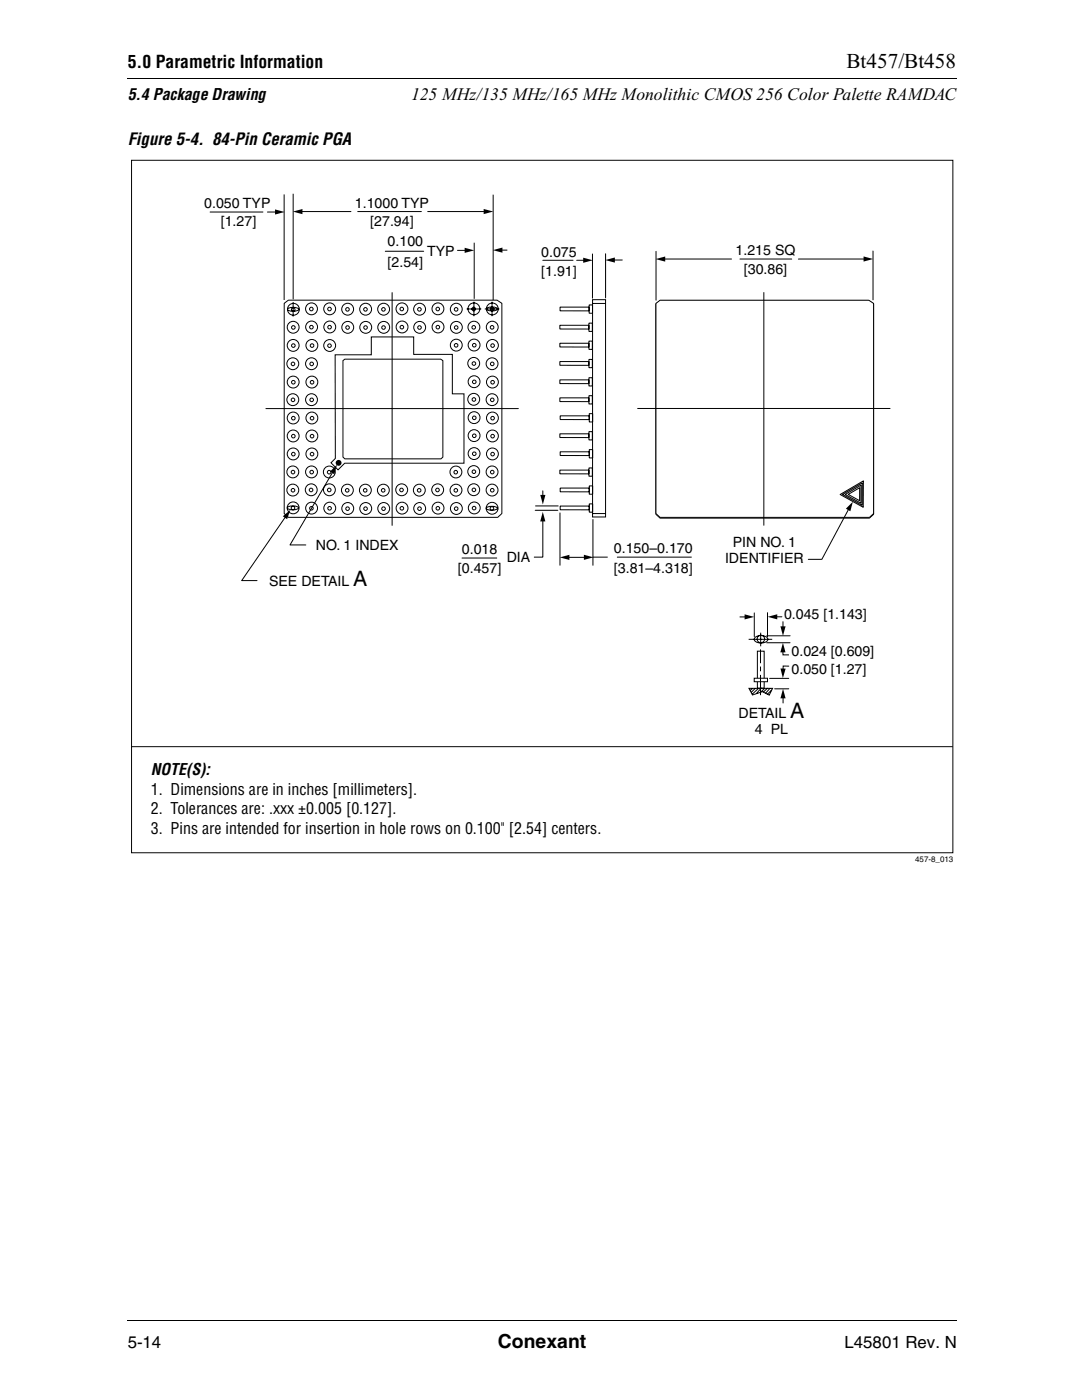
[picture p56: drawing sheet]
<svg xmlns="http://www.w3.org/2000/svg" width="216mm" height="279mm" viewBox="0 0 216 279" stroke-linecap="round" stroke-linejoin="round" font-family="sans-serif">
<defs><g id="words">
<g font-size="4.2">
<text x="168.6" y="13.6">Bt457/Bt458</text>
<text x="70.4" y="116.7">A</text>
<text x="157.4" y="143.2">A</text>
</g>
<text font-size="3.9" x="99.1" y="268.6">Conexant</text>
<g font-size="3.5">
<text x="25.4" y="13.6">5.0 Parametric Information</text>
<text x="81.9" y="19.9">125 MHz/135 MHz/165 MHz Monolithic CMOS 256 Color Palette RAMDAC</text>
</g>
<g font-size="3.3">
<text x="25.4" y="28.9">Figure 5-4. 84-Pin Ceramic PGA</text>
<text x="25.4" y="268.6">5-14</text>
<text x="168.2" y="268.6">L45801 Rev. N</text>
</g>
<g font-size="3.2">
<text x="25.4" y="19.9">5.4 Package Drawing</text>
<text x="30" y="154.5">NOTE(S):</text>
<text x="30" y="158.4">1. Dimensions are in inches [millimeters].</text>
<text x="30" y="162.3">2. Tolerances are: .xxx ±0.005 [0.127].</text>
<text x="30" y="166.2">3. Pins are intended for insertion in hole rows on 0.100&quot; [2.54] centers.</text>
</g>
<g font-size="2.8">
<text x="40.7" y="41.4">0.050 TYP</text>
<text x="70.7" y="41.4">1.1000 TYP</text>
<text x="44" y="45.1">[1.27]</text>
<text x="73.8" y="45.1">[27.94]</text>
<text x="77.2" y="49">0.100</text>
<text x="77.2" y="53.2">[2.54]</text>
<text x="85.1" y="51.1">TYP</text>
<text x="107.8" y="51.2">0.075</text>
<text x="146.5" y="50.8">1.215 SQ</text>
<text x="107.8" y="54.9">[1.91]</text>
<text x="148.2" y="54.6">[30.86]</text>
<text x="62.9" y="109.7">NO. 1 INDEX</text>
<text x="92" y="110.4">0.018</text>
<text x="100.9" y="112.1">DIA</text>
<text x="122.3" y="110.3">0.150–0.170</text>
<text x="144.4" y="112.2">IDENTIFIER</text>
<text x="146" y="109.1">PIN NO. 1</text>
<text x="53.6" y="116.7">SEE DETAIL</text>
<text x="91.2" y="114.3">[0.457]</text>
<text x="122.3" y="114.3">[3.81–4.318]</text>
<text x="156.2" y="123.3">0.045 [1.143]</text>
<text x="157.7" y="130.7">0.024 [0.609]</text>
<text x="157.7" y="134.3">0.050 [1.27]</text>
<text x="147.1" y="143.2">DETAIL</text>
<text x="150.4" y="146.3">4 PL</text>
</g>
<text font-size="1.6" x="182.3" y="171.8">457-8_013</text>
</g></defs>
<path d="M25.4 15.5l.1 .2zM190.5 15.5l.1 .2zM25.3 263.1l.1 .2zM190.5 263.1l.1 .2z" fill="#000"/>
<path d="M25.5 15.6h165M25.4 263.2h165.1" fill="none" stroke="#000" stroke-width=".2"/>
<path d="M25.9 31.7h164.1v140.8h-164.1z" fill="#fff"/>
<path d="M130.6 60.6l.9-.6h41.5l1 .6v41.9l-.8 .8h-41.7l-.9-.8z" fill="none" stroke="#000" stroke-width=".2"/>
<path d="M130.6 60.5l.9-.7h41.5l1 .7v41.9l-.8 .7h-41.7l-.9-.7z" fill="#fff" stroke="#000" stroke-width=".2"/>
<g fill="none" stroke="#000" stroke-width=".2">
<path d="M118 59.7h2.6v43.3h-2.6zM152.1 58.3v46.4M56.9 61.7h2.9M111.5 68.4h5.8v.8h-5.8zM111.5 79.3h5.8v.8l-5.8-.1zM111.5 64.8h5.8v.8h-5.8zM111.5 72.1h5.8v.7h-5.8zM111.5 75.7h5.8v.8h-5.8zM111.5 61.2h5.8v.8h-5.8zM117.3 64.4h.7v1.7h-.7zM117.3 68h.7v1.6h-.7zM117.3 71.6h.7v1.7h-.7z"/>
<path d="M117.3 75.3h.7v1.6h-.7zM117.3 78.9h.7v1.6h-.7zM117.3 60.8h.7v1.6h-.7zM118 60.5h2.5M111.5 93.7h5.8v.8l-5.8-.1zM111.5 86.5h5.8v.7h-5.8zM111.6 82.9h5.8v.7h-5.8zM111.6 90.1h5.8v.7h-5.8zM111.6 97.3h5.8v.7h-5.8zM117.3 86h.7v1.7h-.7zM117.3 93.3h.7v1.6h-.7zM117.4 96.9h.6v1.6h-.6z"/>
<path d="M117.4 82.5h.6v1.6h-.6zM117.4 89.6h.6v1.7h-.6zM127 81.4h50.3M111.6 100.9h5.8v.7h-5.8zM117.4 100.4h.6v1.7h-.6zM118 102.4h2.5M149.1 127.4h4.7M150.5 127a1.71 1.71 0 0 1 2.4 .4 1.62 1.62 0 0 1-2.7 0zM150.8 129.8h1.4v7.4h-1.4zM151.5 126.1v2.7"/>
<circle cx="151.5" cy="127.4" r=".75"/>
</g>
<path d="M150.2 135.2h2.7v.7h-2.7z" fill="#fff" stroke="#000" stroke-width=".2"/>
<g fill="none" stroke="#000" stroke-width=".2">
<path d="M56.6 38.8v21M58.4 38.6v21.1M98.2 38.8v21M41.8 42.3h10.6M53.3 42.3h1.8M60 42.2h9.9M71.2 42.2h12.7M76.7 50.1h7.7M85.2 42.2h11.5M91.1 49.9h1.7M94.4 48.4v11.2M99.7 49.9h1.3"/>
<path d="M108.1 51.9h6M114.9 51.9h1.5M118 50.6v8.8M120.6 50.6v8.8M122.1 51.8h1.8M130.7 50.1v9.7M132.2 51.6h13.5M147.4 51.6h10.3M159 51.6h13.3M173.9 50v9.8M108.1 97.8v1.2M167.3 98.6l4.7-2.7-.1 5.2z"/>
<path d="M167.8 98.6l3.9-2.3v4.4zM168.3 98.6l3.2-1.9v3.6zM168.9 98.5l2.3-1.3v2.6zM92 111.2h6.9M106.6 101.7h4.5M106.7 100.8h4.5M108.1 103.6v7.4h-1.7M111.5 102.2v10.5M113 111.1h3.7M118.1 111h2.9M118.1 103.5v9.2M122.9 111h14.8"/>
<path d="M169.1 101.3l-5.4 10.2h-2.7M147.4 123h1.1M149.2 137.2h4.7l-.7 1.4-1.3-.7-2 .6zM149.9 137.2l-.5 .4M150.2 122.2v4.7M150.5 137.2l-.9 .8M151.1 137.2l-1.3 1.2M151.5 129.4v2.8M151.5 132.9v.9M151.5 134.5v4.1M151.7 137.1l-1.1 1.1M152.3 137.2l-.7 .7"/>
<path d="M152.7 128.1h4.7M152.7 126.7h4.7M152.9 122.1v4.8M152.9 137.1l-.8 .8M153.3 135.2h3.8M153.4 137.2l-.9 1M153.7 137.5l-.8 .9M154.3 137.3h2.8M154.6 122.9h1.1M155.9 129.5v1h1.2M155.9 123.9v1.1M156 139v1.1"/>
<path d="M157.2 132.8h-1.2l-.1 1"/>
</g>
<g fill="#000">
<path d="M54.8 41.7l1.9 .6-1.9 .5zM58.3 42.2l1.9-.5v1zM92.5 49.4l2 .5-2 .5zM96.3 41.7l1.9 .5-1.9 .5zM98.2 49.9l1.9-.6v1.1zM116.2 51.4l1.9 .5-1.9 .5zM120.6 51.8l1.9-.5v1zM130.6 51.6l1.9-.5v1.1zM172 51.1l1.9 .5-1.9 .5zM107.6 98.6h1l-.5 2zM108.1 102l.5 1.9h-1zM111.5 111.1l1.9-.5v1z"/>
<path d="M116.3 110.6l1.9 .5-1.9 .5zM169.9 100l-.5 1.9-.9-.5zM148.3 122.4l1.9 .6-1.9 .5zM152.9 122.9l1.9-.5v1.1zM155.4 124.8h1.1l-.6 2zM155.5 133.2l1 .1-.6 1.9zM155.9 128.1l.5 1.9h-1zM156 137.3l.5 1.9h-1.1z"/>
</g>
<path d="M56.6 60.5l.8-.7h41.6l1 .7v41.9l-.9 .7h-41.7l-.8-.7z" fill="#fff" stroke="#000" stroke-width=".2"/>
<g fill="none" stroke="#000" stroke-width=".2">
<path d="M26.2 31.9h163.6v138.1h-163.6zM78.1 58.3v46.4M57.4 61.5l1-.2a1.11 1.11 0 0 1 1.1 .4 1.77 1.77 0 0 1-2.2 0zM58.4 60.2v2.9M66.7 70.7h7.3v-3.5h8.4v3.4h7.7v7.9h2.3v13.8h-23.7l-1.4 1.4-1.4-1.5 .9-.8zM68.3 71.9l.4-.3h19.1l.4 .3v19.2l-.4 .4h-19.1l-.4-.4zM92.9 61.6h3M94.4 60.1v2.9M96.5 61.6h3M97 61.4l1-.2a1.11 1.11 0 0 1 1.1 .4 1.78 1.78 0 0 1-2.2 0zM98 60.1v2.9M53 81.4h50.2"/>
<path d="M66.3 94.1l-8.5 14.5h3.1M56.9 103l-8.8 12.7h3.1M57.3 101.1l1-.3a1.11 1.11 0 0 1 1.1 .4 1.78 1.78 0 0 1-2.2 0zM96.9 101.2l1.1-.3a1.11 1.11 0 0 1 1.1 .4 1.77 1.77 0 0 1-2.3 0zM26.2 148.8h163.6"/>
<circle cx="58.3" cy="79.7" r="1.18"/>
<circle cx="58.3" cy="72.5" r="1.18"/>
<circle cx="58.4" cy="79.7" r=".36"/>
<circle cx="58.4" cy="72.5" r=".36"/>
<circle cx="58.4" cy="76.2" r="1.18"/>
<circle cx="58.4" cy="65.2" r="1.18"/>
<circle cx="58.4" cy="68.8" r="1.18"/>
<circle cx="58.4" cy="61.7" r=".36"/>
<circle cx="58.4" cy="65.3" r=".36"/>
<circle cx="58.4" cy="68.9" r=".36"/>
<circle cx="58.4" cy="76.2" r=".36"/>
<circle cx="58.4" cy="61.7" r="1.18"/>
<circle cx="62" cy="61.6" r=".36"/>
<circle cx="62" cy="65.2" r=".36"/>
<circle cx="62" cy="61.6" r="1.18"/>
<circle cx="62" cy="72.5" r="1.18"/>
<circle cx="62" cy="79.7" r="1.18"/>
<circle cx="62.1" cy="65.2" r="1.18"/>
<circle cx="62.1" cy="72.5" r=".36"/>
<circle cx="62.1" cy="79.7" r=".36"/>
<circle cx="62.1" cy="68.8" r="1.18"/>
<circle cx="62.1" cy="76.2" r="1.18"/>
<circle cx="62.2" cy="68.9" r=".36"/>
<circle cx="62.2" cy="76.2" r=".36"/>
<circle cx="65.6" cy="68.9" r=".36"/>
<circle cx="65.6" cy="61.6" r=".36"/>
<circle cx="65.6" cy="65.2" r=".36"/>
<circle cx="65.7" cy="68.9" r="1.18"/>
<circle cx="65.7" cy="61.6" r="1.18"/>
<circle cx="65.7" cy="65.2" r="1.18"/>
<circle cx="69.2" cy="61.7" r=".36"/>
<circle cx="69.2" cy="65.3" r=".36"/>
<circle cx="69.2" cy="61.6" r="1.18"/>
<circle cx="69.3" cy="65.2" r="1.18"/>
<circle cx="72.8" cy="61.7" r=".36"/>
<circle cx="72.8" cy="65.3" r=".36"/>
<circle cx="72.8" cy="61.6" r="1.18"/>
<circle cx="72.8" cy="65.2" r="1.18"/>
<circle cx="76.4" cy="61.7" r=".36"/>
<circle cx="76.4" cy="65.3" r=".36"/>
<circle cx="76.4" cy="61.6" r="1.18"/>
<circle cx="76.4" cy="65.2" r="1.18"/>
<circle cx="80" cy="61.6" r=".36"/>
<circle cx="80" cy="65.2" r=".36"/>
<circle cx="80.1" cy="61.6" r="1.18"/>
<circle cx="80.1" cy="65.2" r="1.18"/>
<circle cx="83.5" cy="61.7" r=".36"/>
<circle cx="83.6" cy="65.3" r=".36"/>
<circle cx="83.6" cy="61.6" r="1.18"/>
<circle cx="83.6" cy="65.2" r="1.18"/>
<circle cx="87.2" cy="61.6" r=".36"/>
<circle cx="87.2" cy="65.2" r=".36"/>
<circle cx="87.2" cy="61.6" r="1.18"/>
<circle cx="87.2" cy="65.2" r="1.18"/>
<circle cx="90.8" cy="61.7" r=".36"/>
<circle cx="90.8" cy="68.8" r=".36"/>
<circle cx="90.9" cy="65.3" r=".36"/>
<circle cx="90.9" cy="68.8" r="1.18"/>
<circle cx="90.9" cy="61.6" r="1.18"/>
<circle cx="90.9" cy="65.2" r="1.18"/>
<circle cx="94.4" cy="72.4" r="1.18"/>
<circle cx="94.4" cy="79.6" r="1.18"/>
<circle cx="94.4" cy="61.6" r=".36"/>
<circle cx="94.4" cy="65.2" r=".36"/>
<circle cx="94.4" cy="72.5" r=".36"/>
<circle cx="94.4" cy="79.6" r=".36"/>
<circle cx="94.4" cy="65.2" r="1.18"/>
<circle cx="94.4" cy="61.6" r="1.18"/>
<circle cx="94.4" cy="76.1" r="1.18"/>
<circle cx="94.4" cy="68.8" r="1.18"/>
<circle cx="94.5" cy="76.1" r=".36"/>
<circle cx="94.5" cy="68.8" r=".36"/>
<circle cx="98" cy="72.5" r="1.18"/>
<circle cx="98" cy="79.7" r="1.18"/>
<circle cx="98" cy="65.2" r=".36"/>
<circle cx="98" cy="61.6" r=".36"/>
<circle cx="98" cy="79.7" r=".36"/>
<circle cx="98" cy="72.5" r=".36"/>
<circle cx="98" cy="65.2" r="1.18"/>
<circle cx="98.1" cy="61.6" r="1.18"/>
<circle cx="98.1" cy="68.8" r="1.18"/>
<circle cx="98.1" cy="76.2" r="1.18"/>
<circle cx="98.1" cy="76.2" r=".36"/>
<circle cx="98.1" cy="68.9" r=".36"/>
<circle cx="58.3" cy="94.1" r="1.18"/>
<circle cx="58.3" cy="97.7" r="1.18"/>
<circle cx="58.4" cy="94.1" r=".36"/>
<circle cx="58.4" cy="97.7" r=".36"/>
<circle cx="58.4" cy="86.9" r="1.18"/>
<circle cx="58.4" cy="83.3" r="1.18"/>
<circle cx="58.4" cy="90.5" r="1.18"/>
<circle cx="58.4" cy="83.4" r=".36"/>
<circle cx="58.4" cy="86.9" r=".36"/>
<circle cx="58.4" cy="90.5" r=".36"/>
<circle cx="62" cy="97.7" r=".36"/>
<circle cx="62" cy="97.6" r="1.18"/>
<circle cx="62" cy="94.1" r="1.18"/>
<circle cx="62.1" cy="94.1" r=".36"/>
<circle cx="62.1" cy="83.3" r="1.18"/>
<circle cx="62.1" cy="86.9" r="1.18"/>
<circle cx="62.1" cy="90.5" r="1.18"/>
<circle cx="62.2" cy="83.4" r=".36"/>
<circle cx="62.2" cy="86.9" r=".36"/>
<circle cx="62.2" cy="90.5" r=".36"/>
<circle cx="65.6" cy="94.1" r=".36"/>
<circle cx="65.6" cy="97.7" r=".36"/>
<circle cx="65.6" cy="94.1" r="1.18"/>
<circle cx="65.6" cy="97.6" r="1.18"/>
<circle cx="69.2" cy="97.7" r=".36"/>
<circle cx="69.2" cy="97.7" r="1.18"/>
<circle cx="72.7" cy="97.7" r=".36"/>
<circle cx="72.8" cy="97.7" r="1.18"/>
<circle cx="76.3" cy="97.7" r=".36"/>
<circle cx="76.4" cy="97.7" r="1.18"/>
<circle cx="80" cy="97.7" r=".36"/>
<circle cx="80" cy="97.6" r="1.18"/>
<circle cx="83.5" cy="97.7" r=".36"/>
<circle cx="83.5" cy="97.7" r="1.18"/>
<circle cx="87.1" cy="97.7" r=".36"/>
<circle cx="87.2" cy="97.6" r="1.18"/>
<circle cx="90.8" cy="94.1" r=".36"/>
<circle cx="90.8" cy="97.7" r=".36"/>
<circle cx="90.8" cy="94.1" r="1.18"/>
<circle cx="90.8" cy="97.7" r="1.18"/>
<circle cx="94.4" cy="97.6" r="1.18"/>
<circle cx="94.4" cy="94" r="1.18"/>
<circle cx="94.4" cy="94" r=".36"/>
<circle cx="94.4" cy="97.6" r=".36"/>
<circle cx="94.4" cy="83.2" r="1.18"/>
<circle cx="94.4" cy="86.8" r="1.18"/>
<circle cx="94.4" cy="90.4" r="1.18"/>
<circle cx="94.5" cy="86.9" r=".36"/>
<circle cx="94.5" cy="83.3" r=".36"/>
<circle cx="94.5" cy="90.4" r=".36"/>
<circle cx="98" cy="94.1" r="1.18"/>
<circle cx="98" cy="97.7" r="1.18"/>
<circle cx="98" cy="94.1" r=".36"/>
<circle cx="98" cy="97.7" r=".36"/>
<circle cx="98.1" cy="83.3" r="1.18"/>
<circle cx="98.1" cy="86.9" r="1.18"/>
<circle cx="98.1" cy="90.5" r="1.18"/>
<circle cx="98.1" cy="83.4" r=".36"/>
<circle cx="98.1" cy="86.9" r=".36"/>
<circle cx="98.1" cy="90.5" r=".36"/>
<circle cx="58.4" cy="101.3" r=".36"/>
<circle cx="58.4" cy="101.2" r="1.18"/>
<circle cx="62" cy="101.3" r=".36"/>
<circle cx="62.1" cy="101.3" r="1.18"/>
<circle cx="65.6" cy="101.3" r=".36"/>
<circle cx="65.7" cy="101.3" r="1.18"/>
<circle cx="69.2" cy="101.4" r=".36"/>
<circle cx="69.3" cy="101.4" r="1.18"/>
<circle cx="72.8" cy="101.4" r=".36"/>
<circle cx="72.8" cy="101.4" r="1.18"/>
<circle cx="76.4" cy="101.4" r=".36"/>
<circle cx="76.4" cy="101.4" r="1.18"/>
<circle cx="80" cy="101.3" r=".36"/>
<circle cx="80.1" cy="101.3" r="1.18"/>
<circle cx="83.6" cy="101.4" r=".36"/>
<circle cx="83.6" cy="101.4" r="1.18"/>
<circle cx="87.2" cy="101.3" r=".36"/>
<circle cx="87.2" cy="101.3" r="1.18"/>
<circle cx="90.9" cy="101.4" r=".36"/>
<circle cx="90.9" cy="101.4" r="1.18"/>
<circle cx="94.4" cy="101.3" r=".36"/>
<circle cx="94.5" cy="101.2" r="1.18"/>
<circle cx="98" cy="101.3" r=".36"/>
<circle cx="98" cy="101.3" r="1.18"/>
</g>
<g fill="#000">
<path d="M65.7 94l1.4-1.4-.5 1.9zM56.3 102.9l1.5-1.3-.6 1.9z"/>
<circle cx="67.4" cy="92.3" r=".58"/>
</g>
<use href="#words"/>
</svg>
